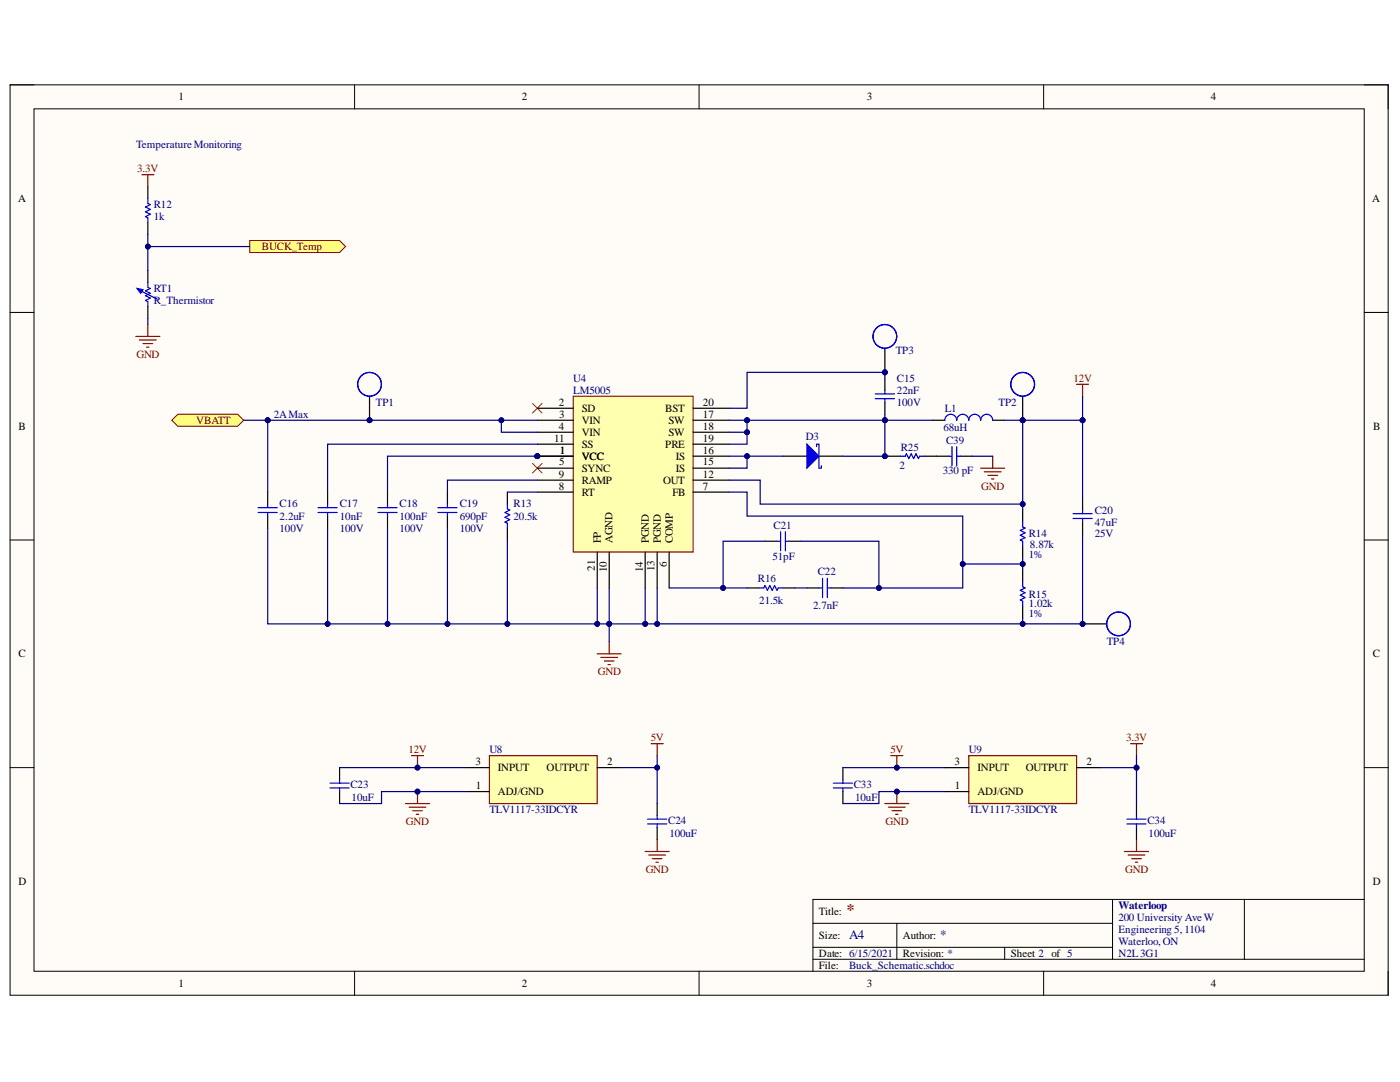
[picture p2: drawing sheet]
<svg xmlns="http://www.w3.org/2000/svg" width="279mm" height="216mm" viewBox="0 0 279 216" stroke-linecap="round" stroke-linejoin="round" font-family="sans-serif">
<defs><g id="words">
<text font-size="3.2" fill="#800000" x="168.9" y="182.5">*</text>
<g font-size="2.6" fill="#000080">
<text x="169.5" y="187.4">A4</text>
<text x="187.6" y="187.4">*</text>
</g>
<g font-size="2.2">
<text x="35.6" y="20">1</text>
<text x="104.2" y="20">2</text>
<text x="173" y="20">3</text>
<text x="241.7" y="20">4</text>
<text x="3.6" y="40.3">A</text>
<text x="273.9" y="40.3">A</text>
<text x="111.5" y="81">2</text>
<text x="111.6" y="83.3">3</text>
<text x="116.1" y="82.1">SD</text>
<text x="132.8" y="82.1">BST</text>
<text x="140.3" y="81">20</text>
<text x="140.3" y="83.3">17</text>
<text x="3.7" y="85.8">B</text>
<text x="110.6" y="88.1">11</text>
<text x="111.5" y="85.8">4</text>
<text x="116.1" y="84.5">VIN</text>
<text x="116.1" y="87">VIN</text>
<text x="116.1" y="89.3">SS</text>
<text x="132.8" y="89.3">PRE</text>
<text x="133.4" y="84.5">SW</text>
<text x="133.4" y="87">SW</text>
<text x="140.3" y="85.8">18</text>
<text x="140.3" y="88.1">19</text>
<text x="274" y="85.8">B</text>
<text x="111.5" y="95.3">9</text>
<text x="111.6" y="92.9">5</text>
<text x="111.7" y="90.5">1</text>
<text x="116.1" y="91.7">VCC</text>
<text x="116.1" y="94.1">SYNC</text>
<text x="134.9" y="91.7">IS</text>
<text x="134.9" y="94.1">IS</text>
<text x="140.3" y="90.5">16</text>
<text x="140.3" y="92.9">15</text>
<text x="140.3" y="95.3">12</text>
<text x="111.5" y="97.7">8</text>
<text x="116.1" y="96.5">RAMP</text>
<text x="116.1" y="98.9">RT</text>
<text x="132.3" y="96.5">OUT</text>
<text x="134.2" y="98.9">FB</text>
<text x="140.3" y="97.7">7</text>
<text x="118.7" y="113.9" transform="rotate(-90 118.7 113.9)">21</text>
<text x="119.9" y="108.4" transform="rotate(-90 119.9 108.4)">FP</text>
<text x="122.3" y="108.4" transform="rotate(-90 122.3 108.4)">AGND</text>
<text x="129.5" y="108.4" transform="rotate(-90 129.5 108.4)">PGND</text>
<text x="131.9" y="108.4" transform="rotate(-90 131.9 108.4)">PGND</text>
<text x="133.1" y="113.1" transform="rotate(-90 133.1 113.1)">6</text>
<text x="134.3" y="108.4" transform="rotate(-90 134.3 108.4)">COMP</text>
<text x="121.1" y="114.2" transform="rotate(-90 121.1 114.2)">10</text>
<text x="128.3" y="114.2" transform="rotate(-90 128.3 114.2)">14</text>
<text x="130.6" y="114" transform="rotate(-90 130.6 114)">13</text>
<text x="3.7" y="131.2">C</text>
<text x="274" y="131.2">C</text>
<text x="94.9" y="152.6">3</text>
<text x="99.4" y="153.9">INPUT</text>
<text x="109.1" y="153.9">OUTPUT</text>
<text x="121.2" y="152.6">2</text>
<text x="190.5" y="152.6">3</text>
<text x="195.1" y="153.9">INPUT</text>
<text x="204.7" y="153.9">OUTPUT</text>
<text x="216.8" y="152.6">2</text>
<text x="95" y="157.4">1</text>
<text x="99.4" y="158.6">ADJ/GND</text>
<text x="190.6" y="157.4">1</text>
<text x="195.1" y="158.6">ADJ/GND</text>
<text x="3.7" y="176.5">D</text>
<text x="274" y="176.5">D</text>
<text x="163.4" y="182.5">Title:</text>
<text x="163.4" y="187.4">Size:</text>
<text x="163.4" y="190.9">Date: 6/15/2021</text>
<text x="180.2" y="187.4">Author:</text>
<text x="180.2" y="190.9">Revision: *</text>
<text x="201.8" y="190.9">Sheet 2 of 5</text>
<text x="35.6" y="196.9">1</text>
<text x="104.2" y="196.9">2</text>
<text x="163.4" y="193.3">File:</text>
<text x="173" y="196.9">3</text>
<text x="241.7" y="196.9">4</text>
</g>
<g font-size="2.2" fill="#000080">
<text x="27.1" y="29.6">Temperature Monitoring</text>
<text x="30.7" y="41.5">R12</text>
<text x="30.7" y="44">1k</text>
<text x="30.7" y="58.2">RT1</text>
<text x="30.7" y="60.7">R_Thermistor</text>
<text x="178.8" y="70.7">TP3</text>
<text x="114.4" y="76.1">U4</text>
<text x="179" y="76.1">C15</text>
<text x="54.6" y="83.3">2AMax</text>
<text x="75" y="81">TP1</text>
<text x="114.4" y="78.6">LM5005</text>
<text x="179" y="78.6">22nF</text>
<text x="179" y="81">100V</text>
<text x="188.6" y="82.1">L1</text>
<text x="199.3" y="81">TP2</text>
<text x="160.8" y="87.9">D3</text>
<text x="188.3" y="86">68uH</text>
<text x="188.8" y="88.6">C39</text>
<text x="179.5" y="93.6">2</text>
<text x="179.8" y="90">R25</text>
<text x="188.1" y="94.6">330 pF</text>
<text x="55.8" y="101.2">C16</text>
<text x="67.8" y="101.2">C17</text>
<text x="79.7" y="101.2">C18</text>
<text x="91.7" y="101.2">C19</text>
<text x="102.5" y="101.2">R13</text>
<text x="55.8" y="103.7">2.2uF</text>
<text x="55.8" y="106.1">100V</text>
<text x="67.8" y="103.7">10nF</text>
<text x="67.8" y="106.1">100V</text>
<text x="79.7" y="103.7">100nF</text>
<text x="79.7" y="106.1">100V</text>
<text x="91.7" y="103.7">690pF</text>
<text x="91.7" y="106.1">100V</text>
<text x="102.5" y="103.7">20.5k</text>
<text x="154.4" y="105.6">C21</text>
<text x="205.3" y="107.2">R14</text>
<text x="218.5" y="104.9">47uF</text>
<text x="218.5" y="102.5">C20</text>
<text x="218.5" y="107.2">25V</text>
<text x="154.1" y="111.8">51pF</text>
<text x="205.3" y="111.3">1%</text>
<text x="205.6" y="109.4">8.87k</text>
<text x="151.3" y="116.1">R16</text>
<text x="163.2" y="114.7">C22</text>
<text x="205.3" y="119.2">R15</text>
<text x="151.5" y="120.4">21.5k</text>
<text x="162.3" y="121.6">2.7nF</text>
<text x="205.3" y="121.1">1.02k</text>
<text x="205.3" y="123">1%</text>
<text x="220.9" y="128.7">TP4</text>
<text x="97.7" y="150.3">U8</text>
<text x="193.4" y="150.3">U9</text>
<text x="69.9" y="157.2">C23</text>
<text x="70.2" y="159.8">10uF</text>
<text x="170.4" y="157.2">C33</text>
<text x="170.6" y="159.8">10uF</text>
<text x="97.7" y="162.3">TLV1117-33IDCYR</text>
<text x="133.3" y="164.4">C24</text>
<text x="133.6" y="167">100uF</text>
<text x="193.4" y="162.3">TLV1117-33IDCYR</text>
<text x="229" y="164.4">C34</text>
<text x="229.2" y="167">100uF</text>
<text x="223.2" y="181.4">Waterloop</text>
<text x="223.2" y="183.7">200 University Ave W</text>
<text x="223.2" y="186.1">Engineering 5,1104</text>
<text x="223.2" y="188.5">Waterloo, ON</text>
<text x="223.2" y="190.9">N2L3G1</text>
<text x="169.5" y="193.3">Buck_Schematic.schdoc</text>
</g>
<g font-size="2.2" fill="#800000">
<text x="27.4" y="34.3">3.3V</text>
<text x="52.3" y="49.9">BUCK_Temp</text>
<text x="27.2" y="71.4">GND</text>
<text x="214.3" y="76.1">12V</text>
<text x="39.1" y="84.5">VBATT</text>
<text x="195.8" y="97.7">GND</text>
<text x="119.3" y="134.7">GND</text>
<text x="129.9" y="147.9">5V</text>
<text x="224.8" y="147.9">3.3V</text>
<text x="81.5" y="150.3">12V</text>
<text x="177.7" y="150.3">5V</text>
<text x="81" y="164.6">GND</text>
<text x="176.7" y="164.6">GND</text>
<text x="128.9" y="174.2">GND</text>
<text x="224.6" y="174.2">GND</text>
</g>
</g></defs>
<path d="M2 16.9h275v181.7h-275z" fill-rule="evenodd" fill="#fffcf8"/>
<path d="M2 16.9h275v181.7h-275z" fill="none" stroke="#000" stroke-width=".2"/>
<path d="M6.8 21.7h265.5v172.1h-265.5z" fill-rule="evenodd" fill="#fffcf8"/>
<g fill="none" stroke="#000" stroke-width=".2">
<path d="M2 16.9h4.8M70.8 16.9v4.8M139.5 16.9v4.8M208.3 16.9v4.8M272.3 16.9h4.7v4.8M6.8 21.7h265.5v172.1h-265.5zM2 62.3h4.8M272.3 62.3h4.7M2 107.8h4.8M272.3 107.8h4.7M2 153.2h4.8M272.3 153.2h4.7"/>
<path d="M222 179.5v11.9M248.3 179.5v11.9M272.3 179.5h-110.1v14.3M70.8 193.8v4.8M139.5 193.8v4.8M162.2 184.2h59.8M162.2 191.4h110.1M162.2 189h59.8M179 184.2v7.2M200.5 189v2.4M208.3 193.8v4.8M277 193.8v4.8"/>
</g>
<path d="M106.3 80.5l1.9 1.9M106.3 92.5l1.9 1.9M108.2 80.5l-1.9 1.9M108.2 92.5l-1.9 1.9" fill="none" stroke="#f00" stroke-width=".2"/>
<circle cx="107.2" cy="91" r=".48" fill="#000080"/>
<circle cx="107.2" cy="91" r=".48" fill="none" stroke="#000080" stroke-width=".2"/>
<circle cx="107.2" cy="91" r=".48" fill="#000080"/>
<circle cx="107.2" cy="91" r=".48" fill="none" stroke="#000080" stroke-width=".2"/>
<path d="M114.4 79.1h23.9v31h-23.9z" fill-rule="evenodd" fill="#ffffb0"/>
<path d="M114.4 79.1h23.9v31h-23.9z" fill="none" stroke="#85200c" stroke-width=".24"/>
<path d="M107.2 91h7.2" fill="none" stroke="#000" stroke-width=".24"/>
<circle cx="107.2" cy="91" r=".48" fill="#000080"/>
<circle cx="107.2" cy="91" r=".48" fill="none" stroke="#000080" stroke-width=".2"/>
<path d="M107.2 81.5h7.2M107.2 83.9h7.2M107.2 86.2h7.2M107.2 88.6h7.2M107.2 91h7.2M138.3 81.5h7.2M138.3 83.9h7.2M138.3 86.2h7.2M138.3 88.6h7.2M138.3 91h7.2" fill="none" stroke="#000" stroke-width=".24"/>
<circle cx="107.2" cy="91" r=".48" fill="#000080"/>
<circle cx="107.2" cy="91" r=".48" fill="none" stroke="#000080" stroke-width=".2"/>
<g fill="none" stroke="#000" stroke-width=".24">
<path d="M176.6 75.5v2.4M53.4 98.2v2.4M65.4 98.2v2.4M77.3 98.2v2.4M89.3 98.2v2.4M101.3 98.2v2.4M107.2 93.4h7.2M107.2 95.8h7.2M107.2 98.2h7.2M138.3 93.4h7.2M138.3 95.8h7.2M138.3 98.2h7.2"/>
<path d="M156.3 91h4.7M163.4 91h4.8M176.6 80.3v2.4M186.2 83.9h2.3M198.1 83.9h2.4M53.4 103v2.4M65.4 103v2.4M77.3 103v2.4M89.3 103v2.4M101.3 105.4v2.4M119.2 110.1v7.2M121.6 110.1v7.2"/>
<path d="M128.8 110.1v7.2M131.2 110.1v7.2M133.5 110.1v7.2"/>
</g>
<g fill="none" stroke="#00f" stroke-width=".24">
<path d="M174.7 78.6h3.8M174.7 79.5h3.8M176.6 77.9v.7M176.6 79.5v.8M188.5 83.9a1.19 1.19 0 0 1 1.2-1.2 1.19 1.19 0 0 1 1.2 1.2 1.2 1.2 0 0 1 1.2-1.2 1.2 1.2 0 0 1 1.2 1.2 1.19 1.19 0 0 1 1.2-1.2 1.19 1.19 0 0 1 1.2 1.2 1.19 1.19 0 0 1 1.2-1.2 1.19 1.19 0 0 1 1.2 1.2M51.5 101.3h3.8M51.5 102.3h3.8M53.4 100.6v.7M53.4 102.3v.7M63.5 101.3h3.8M63.5 102.3h3.8M65.4 100.6v.7"/>
<path d="M65.4 102.3v.7M75.4 101.3h3.9M75.4 102.3h3.9M77.3 100.6v.7M77.3 102.3v.7M87.4 101.3h3.8M87.4 102.3h3.8M89.3 100.6v.7M89.3 102.3v.7M101.3 100.6v.9l.4 .3-.9 .5 .9 .4-.9 .5 .9 .5-.9 .5 .5 .2v1"/>
</g>
<path d="M161 88.6l2.4 2.4-2.4 2.4z" fill="#00f"/>
<g fill="none" stroke="#00f" stroke-width=".24">
<path d="M161 88.6l2.4 2.4-2.4 2.4zM163 89.1v-.5h.4v4.8h.5v-.5M151.5 117.3h.9l.3-.5 .5 1 .4-1 .5 1 .5-1 .5 1 .2-.5h1M155.1 108h.7M155.8 106.1v3.8M156.7 106.1v3.8M156.7 108h.8M163.4 117.3h.8M164.2 115.4v3.8M165.1 117.3h.7M165.1 115.4v3.8M204.1 104.2v.9l.5 .3-1 .4 1 .5-1 .5 1 .5-1 .5 .5 .2v1"/>
<path d="M204.1 116.1v1l.5 .2-1 .5 1 .5-1 .4 1 .5-1 .5 .5 .2v1M214.1 103.5h3.9M214.1 102.5h3.9M216.1 101.8v.7M216.1 103.5v.7"/>
</g>
<path d="M216.1 99.4v2.4M149.1 117.3h2.4M152.7 108h2.4M156.3 117.3h2.4M157.5 108h2.3M161 117.3h2.4M165.8 117.3h2.4M204.1 101.8v2.4M204.1 109v2.3M204.1 113.7v2.4M216.1 104.2v2.4M204.1 120.9v2.4" fill="none" stroke="#000" stroke-width=".24"/>
<path d="M214.9 76.7h2.3M216.1 76.7v2.4M119.2 130.5h4.8M119.9 131.2h3.4M120.6 131.9h1.9M121.3 132.6h.5M121.6 128.1v2.4" fill="none" stroke="#800000" stroke-width=".24"/>
<circle cx="73.8" cy="83.9" r=".48" fill="#000080"/>
<circle cx="73.8" cy="83.9" r=".48" fill="none" stroke="#000080" stroke-width=".2"/>
<path d="M73.7 79.1v4.8" fill="none" stroke="#000" stroke-width=".24"/>
<circle cx="73.8" cy="83.9" r=".48" fill="#000080"/>
<circle cx="73.8" cy="83.9" r=".48" fill="none" stroke="#000080" stroke-width=".2"/>
<circle cx="73.8" cy="76.7" r="2.36" fill="none" stroke="#00f" stroke-width=".24"/>
<circle cx="204.1" cy="83.9" r=".48" fill="#000080"/>
<circle cx="204.1" cy="83.9" r=".48" fill="none" stroke="#000080" stroke-width=".2"/>
<path d="M204.1 79.1v4.8" fill="none" stroke="#000" stroke-width=".24"/>
<circle cx="204.1" cy="83.9" r=".48" fill="#000080"/>
<circle cx="204.1" cy="83.9" r=".48" fill="none" stroke="#000080" stroke-width=".2"/>
<circle cx="204.1" cy="76.7" r="2.37" fill="none" stroke="#00f" stroke-width=".24"/>
<circle cx="216.1" cy="124.5" r=".48" fill="#000080"/>
<circle cx="216.1" cy="124.5" r=".48" fill="none" stroke="#000080" stroke-width=".2"/>
<path d="M216.1 124.5h4.7" fill="none" stroke="#000" stroke-width=".24"/>
<circle cx="216.1" cy="124.5" r=".48" fill="#000080"/>
<circle cx="216.1" cy="124.5" r=".48" fill="none" stroke="#000080" stroke-width=".2"/>
<g fill="none" stroke="#00f" stroke-width=".24">
<path d="M28.1 58l3.3 1.7M29.5 56.4v.9l.5 .3-1 .4 1 .5-1 .5 1 .5-1 .5 .5 .2v.9"/>
<circle cx="223.2" cy="124.5" r="2.37"/>
<circle cx="223.2" cy="124.5" r="2.36"/>
</g>
<path d="M29.5 54v2.4M29.5 61.1v2.4" fill="none" stroke="#000" stroke-width=".24"/>
<path d="M27.4 57.6l1.1 .2-.4 .7z" fill="#00f"/>
<path d="M29.5 39.6v1l.5 .2-1 .5 1 .5-1 .5 1 .4-1 .5 .5 .3v.9M27.4 57.6l1.1 .2-.4 .7z" fill="none" stroke="#00f" stroke-width=".24"/>
<path d="M29.5 37.2v2.4M29.5 44.4v2.4" fill="none" stroke="#000" stroke-width=".24"/>
<path d="M27.1 67.1h4.8M27.8 67.8h3.4M28.5 68.6h2M29.3 69.3h.4M29.5 64.7v2.4" fill="none" stroke="#800000" stroke-width=".24"/>
<path d="M49.8 48h18l1.2 1.2-1.2 1.2h-18z" fill-rule="evenodd" fill="#ffff80"/>
<path d="M49.8 48h18l1.2 1.2-1.2 1.2h-18z" fill="none" stroke="#800000" stroke-width=".2"/>
<path d="M97.7 150.8h21.5v9.5h-21.5z" fill-rule="evenodd" fill="#ffffb0"/>
<path d="M28.3 34.9h2.4M29.5 34.9v2.3M82.1 150.8h2.4M83.3 150.8v2.4M97.7 150.8h21.5v9.5h-21.5zM130 148.4h2.3M131.2 148.4v2.4M128.8 169.9h4.7M129.5 170.6h3.3M130.2 171.3h1.9M130.9 172.1h.5M131.2 167.5v2.4" fill="none" stroke="#800000" stroke-width=".24"/>
<path d="M92.9 157.9h4.8M92.9 153.2h4.8M119.2 153.2h4.8M131.2 160.3v2.4M131.2 165.1v2.4" fill="none" stroke="#000" stroke-width=".24"/>
<path d="M129.2 164.4h3.9M129.2 163.4h3.9M131.2 162.7v.7M131.2 164.4v.7" fill="none" stroke="#00f" stroke-width=".24"/>
<circle cx="83.3" cy="153.2" r=".48" fill="#000080"/>
<circle cx="83.3" cy="153.2" r=".48" fill="none" stroke="#000080" stroke-width=".2"/>
<path d="M83.3 157.9v2.4M80.9 160.3h4.8M81.6 161.1h3.4M82.4 161.8h1.9M83.1 162.5h.5" fill="none" stroke="#800000" stroke-width=".24"/>
<circle cx="83.3" cy="157.9" r=".48" fill="#000080"/>
<circle cx="83.3" cy="157.9" r=".48" fill="none" stroke="#000080" stroke-width=".2"/>
<path d="M193.3 150.8h21.6v9.5h-21.6z" fill-rule="evenodd" fill="#ffffb0"/>
<path d="M177.8 150.8h2.4M179 150.8v2.4M193.3 150.8h21.6v9.5h-21.6zM225.6 148.4h2.4M226.8 148.4v2.4M224.4 169.9h4.8M225.1 170.6h3.4M225.9 171.3h1.9M226.6 172.1h.5M226.8 167.5v2.4" fill="none" stroke="#800000" stroke-width=".24"/>
<path d="M188.5 157.9h4.8M188.5 153.2h4.8M214.9 153.2h4.7M226.8 160.3v2.4M226.8 165.1v2.4" fill="none" stroke="#000" stroke-width=".24"/>
<path d="M224.9 164.4h3.8M224.9 163.5h3.8M226.8 162.7v.8M226.8 164.4v.7" fill="none" stroke="#00f" stroke-width=".24"/>
<circle cx="179" cy="153.2" r=".48" fill="#000080"/>
<circle cx="179" cy="153.2" r=".48" fill="none" stroke="#000080" stroke-width=".2"/>
<path d="M179 157.9v2.4M176.6 160.3h4.8M177.3 161.1h3.4M178 161.8h1.9M178.7 162.5h.5" fill="none" stroke="#800000" stroke-width=".24"/>
<circle cx="179" cy="157.9" r=".48" fill="#000080"/>
<circle cx="179" cy="157.9" r=".48" fill="none" stroke="#000080" stroke-width=".2"/>
<path d="M67.8 153.2v2.4M67.8 157.9v2.4M168.2 153.2v2.4M168.2 157.9v2.4" fill="none" stroke="#000" stroke-width=".24"/>
<path d="M65.9 157.2h3.8M65.9 156.3h3.8M67.8 155.6v.7M67.8 157.2v.7M166.3 157.2h3.8M166.3 156.3h3.8M168.2 155.6v.7M168.2 157.2v.7" fill="none" stroke="#00f" stroke-width=".24"/>
<path d="M34.3 83.9l1.2-1.2h11.9l1.2 1.2-1.2 1.1h-11.9z" fill-rule="evenodd" fill="#ffff80"/>
<path d="M34.3 83.9l1.2-1.2h11.9l1.2 1.2-1.2 1.1h-11.9z" fill="none" stroke="#800000" stroke-width=".2"/>
<path d="M186.9 91h2.4M191.7 91h2.4" fill="none" stroke="#000" stroke-width=".24"/>
<path d="M189.3 91h.7M190 89.1v3.8M190.9 89.1v3.8M190.9 91h.8" fill="none" stroke="#00f" stroke-width=".24"/>
<path d="M195.7 93.4h4.8M196.4 94.1h3.4M197.2 94.9h1.9M197.9 95.6h.5M198.1 91v2.4" fill="none" stroke="#800000" stroke-width=".24"/>
<circle cx="176.6" cy="74.3" r=".48" fill="#000080"/>
<circle cx="176.6" cy="74.3" r=".48" fill="none" stroke="#000080" stroke-width=".2"/>
<path d="M176.6 69.5v4.8" fill="none" stroke="#000" stroke-width=".24"/>
<circle cx="176.6" cy="74.3" r=".48" fill="#000080"/>
<circle cx="176.6" cy="74.3" r=".48" fill="none" stroke="#000080" stroke-width=".2"/>
<circle cx="176.6" cy="67.1" r="2.36" fill="none" stroke="#00f" stroke-width=".24"/>
<path d="M216.1 79.1v4.8" fill="none" stroke="#000080" stroke-width=".24"/>
<circle cx="216.1" cy="83.9" r=".48" fill="#000080"/>
<circle cx="216.1" cy="83.9" r=".48" fill="none" stroke="#000080" stroke-width=".2"/>
<path d="M29.5 46.8v2.4h20.3" fill="none" stroke="#000080" stroke-width=".24"/>
<circle cx="29.5" cy="49.2" r=".48" fill="#000080"/>
<circle cx="29.5" cy="49.2" r=".48" fill="none" stroke="#000080" stroke-width=".2"/>
<path d="M53.4 105.4v19.1h35.9v-19.1" fill="none" stroke="#000080" stroke-width=".24"/>
<circle cx="89.3" cy="124.5" r=".48" fill="#000080"/>
<circle cx="89.3" cy="124.5" r=".48" fill="none" stroke="#000080" stroke-width=".2"/>
<circle cx="77.3" cy="124.5" r=".48" fill="#000080"/>
<circle cx="77.3" cy="124.5" r=".48" fill="none" stroke="#000080" stroke-width=".2"/>
<circle cx="65.4" cy="124.5" r=".48" fill="#000080"/>
<circle cx="65.4" cy="124.5" r=".48" fill="none" stroke="#000080" stroke-width=".2"/>
<path d="M107.2 88.6h-41.8v9.6M107.2 91h-29.9v7.2" fill="none" stroke="#000080" stroke-width=".24"/>
<circle cx="107.2" cy="91" r=".48" fill="#000080"/>
<circle cx="107.2" cy="91" r=".48" fill="none" stroke="#000080" stroke-width=".2"/>
<path d="M101.3 107.8v16.7h-12" fill="none" stroke="#000080" stroke-width=".24"/>
<circle cx="101.3" cy="124.5" r=".48" fill="#000080"/>
<circle cx="101.3" cy="124.5" r=".48" fill="none" stroke="#000080" stroke-width=".2"/>
<circle cx="89.3" cy="124.5" r=".48" fill="#000080"/>
<circle cx="89.3" cy="124.5" r=".48" fill="none" stroke="#000080" stroke-width=".2"/>
<path d="M107.2 95.8h-17.9v2.4M101.3 124.5h17.9" fill="none" stroke="#000080" stroke-width=".24"/>
<circle cx="101.3" cy="124.5" r=".48" fill="#000080"/>
<circle cx="101.3" cy="124.5" r=".48" fill="none" stroke="#000080" stroke-width=".2"/>
<circle cx="119.2" cy="124.5" r=".48" fill="#000080"/>
<circle cx="119.2" cy="124.5" r=".48" fill="none" stroke="#000080" stroke-width=".2"/>
<path d="M101.3 98.2h5.9M119.2 117.3v7.2h2.4v-7.2" fill="none" stroke="#000080" stroke-width=".24"/>
<circle cx="119.2" cy="124.5" r=".48" fill="#000080"/>
<circle cx="119.2" cy="124.5" r=".48" fill="none" stroke="#000080" stroke-width=".2"/>
<circle cx="121.6" cy="124.5" r=".48" fill="#000080"/>
<circle cx="121.6" cy="124.5" r=".48" fill="none" stroke="#000080" stroke-width=".2"/>
<path d="M131.2 117.3v7.2h-9.6" fill="none" stroke="#000080" stroke-width=".24"/>
<circle cx="121.6" cy="124.5" r=".48" fill="#000080"/>
<circle cx="121.6" cy="124.5" r=".48" fill="none" stroke="#000080" stroke-width=".2"/>
<circle cx="128.8" cy="124.5" r=".48" fill="#000080"/>
<circle cx="128.8" cy="124.5" r=".48" fill="none" stroke="#000080" stroke-width=".2"/>
<circle cx="131.1" cy="124.5" r=".48" fill="#000080"/>
<circle cx="131.1" cy="124.5" r=".48" fill="none" stroke="#000080" stroke-width=".2"/>
<path d="M133.5 117.3h15.6" fill="none" stroke="#000080" stroke-width=".24"/>
<circle cx="144.3" cy="117.3" r=".48" fill="#000080"/>
<circle cx="144.3" cy="117.3" r=".48" fill="none" stroke="#000080" stroke-width=".2"/>
<path d="M152.7 108h-8.4v9.3" fill="none" stroke="#000080" stroke-width=".24"/>
<circle cx="144.3" cy="117.3" r=".48" fill="#000080"/>
<circle cx="144.3" cy="117.3" r=".48" fill="none" stroke="#000080" stroke-width=".2"/>
<path d="M149.1 91v2.4h-3.6" fill="none" stroke="#000080" stroke-width=".24"/>
<circle cx="149.1" cy="91" r=".48" fill="#000080"/>
<circle cx="149.1" cy="91" r=".48" fill="none" stroke="#000080" stroke-width=".2"/>
<path d="M149.1 83.9v4.7h-3.6" fill="none" stroke="#000080" stroke-width=".24"/>
<circle cx="149.1" cy="86.2" r=".48" fill="#000080"/>
<circle cx="149.1" cy="86.2" r=".48" fill="none" stroke="#000080" stroke-width=".2"/>
<circle cx="149.1" cy="83.9" r=".48" fill="#000080"/>
<circle cx="149.1" cy="83.9" r=".48" fill="none" stroke="#000080" stroke-width=".2"/>
<path d="M145.5 86.2h3.6" fill="none" stroke="#000080" stroke-width=".24"/>
<circle cx="149.1" cy="86.2" r=".48" fill="#000080"/>
<circle cx="149.1" cy="86.2" r=".48" fill="none" stroke="#000080" stroke-width=".2"/>
<path d="M145.5 83.9h3.6" fill="none" stroke="#000080" stroke-width=".24"/>
<circle cx="149.1" cy="83.9" r=".48" fill="#000080"/>
<circle cx="149.1" cy="83.9" r=".48" fill="none" stroke="#000080" stroke-width=".2"/>
<path d="M176.6 75.5v-1.2h-27.5v7.2h-3.6" fill="none" stroke="#000080" stroke-width=".24"/>
<circle cx="176.6" cy="74.3" r=".48" fill="#000080"/>
<circle cx="176.6" cy="74.3" r=".48" fill="none" stroke="#000080" stroke-width=".2"/>
<path d="M158.7 117.3h2.3M159.9 108h15.5v9.3" fill="none" stroke="#000080" stroke-width=".24"/>
<circle cx="175.4" cy="117.3" r=".48" fill="#000080"/>
<circle cx="175.4" cy="117.3" r=".48" fill="none" stroke="#000080" stroke-width=".2"/>
<path d="M65.4 105.4v19.1" fill="none" stroke="#000080" stroke-width=".24"/>
<circle cx="65.4" cy="124.5" r=".48" fill="#000080"/>
<circle cx="65.4" cy="124.5" r=".48" fill="none" stroke="#000080" stroke-width=".2"/>
<path d="M77.3 105.4v19.1" fill="none" stroke="#000080" stroke-width=".24"/>
<circle cx="77.3" cy="124.5" r=".48" fill="#000080"/>
<circle cx="77.3" cy="124.5" r=".48" fill="none" stroke="#000080" stroke-width=".2"/>
<path d="M121.6 124.5v3.6" fill="none" stroke="#000080" stroke-width=".24"/>
<circle cx="121.6" cy="124.5" r=".48" fill="#000080"/>
<circle cx="121.6" cy="124.5" r=".48" fill="none" stroke="#000080" stroke-width=".2"/>
<path d="M128.8 117.3v7.2" fill="none" stroke="#000080" stroke-width=".24"/>
<circle cx="128.8" cy="124.5" r=".48" fill="#000080"/>
<circle cx="128.8" cy="124.5" r=".48" fill="none" stroke="#000080" stroke-width=".2"/>
<path d="M176.6 82.7v1.2" fill="none" stroke="#000080" stroke-width=".24"/>
<circle cx="176.6" cy="83.9" r=".48" fill="#000080"/>
<circle cx="176.6" cy="83.9" r=".48" fill="none" stroke="#000080" stroke-width=".2"/>
<path d="M216.1 83.9v15.5" fill="none" stroke="#000080" stroke-width=".24"/>
<circle cx="216.1" cy="83.9" r=".48" fill="#000080"/>
<circle cx="216.1" cy="83.9" r=".48" fill="none" stroke="#000080" stroke-width=".2"/>
<path d="M107.2 83.9h-7.1v2.3h7.1" fill="none" stroke="#000080" stroke-width=".24"/>
<circle cx="100.1" cy="83.9" r=".48" fill="#000080"/>
<circle cx="100.1" cy="83.9" r=".48" fill="none" stroke="#000080" stroke-width=".2"/>
<path d="M204.1 83.9h12" fill="none" stroke="#000080" stroke-width=".24"/>
<circle cx="204.1" cy="83.9" r=".48" fill="#000080"/>
<circle cx="204.1" cy="83.9" r=".48" fill="none" stroke="#000080" stroke-width=".2"/>
<circle cx="216.1" cy="83.9" r=".48" fill="#000080"/>
<circle cx="216.1" cy="83.9" r=".48" fill="none" stroke="#000080" stroke-width=".2"/>
<path d="M131.2 150.8v2.4" fill="none" stroke="#000080" stroke-width=".24"/>
<circle cx="131.1" cy="153.2" r=".48" fill="#000080"/>
<circle cx="131.1" cy="153.2" r=".48" fill="none" stroke="#000080" stroke-width=".2"/>
<path d="M29.5 49.2v4.8" fill="none" stroke="#000080" stroke-width=".24"/>
<circle cx="29.5" cy="49.2" r=".48" fill="#000080"/>
<circle cx="29.5" cy="49.2" r=".48" fill="none" stroke="#000080" stroke-width=".2"/>
<path d="M29.5 63.5v1.2M67.8 153.2h25.1" fill="none" stroke="#000080" stroke-width=".24"/>
<circle cx="83.3" cy="153.2" r=".48" fill="#000080"/>
<circle cx="83.3" cy="153.2" r=".48" fill="none" stroke="#000080" stroke-width=".2"/>
<path d="M124 153.2h7.2v7.1" fill="none" stroke="#000080" stroke-width=".24"/>
<circle cx="131.1" cy="153.2" r=".48" fill="#000080"/>
<circle cx="131.1" cy="153.2" r=".48" fill="none" stroke="#000080" stroke-width=".2"/>
<path d="M226.8 150.8v2.4" fill="none" stroke="#000080" stroke-width=".24"/>
<circle cx="226.8" cy="153.2" r=".48" fill="#000080"/>
<circle cx="226.8" cy="153.2" r=".48" fill="none" stroke="#000080" stroke-width=".2"/>
<path d="M219.6 153.2h7.2v7.1" fill="none" stroke="#000080" stroke-width=".24"/>
<circle cx="226.8" cy="153.2" r=".48" fill="#000080"/>
<circle cx="226.8" cy="153.2" r=".48" fill="none" stroke="#000080" stroke-width=".2"/>
<path d="M92.9 157.9h-16.8v2.4h-8.3" fill="none" stroke="#000080" stroke-width=".24"/>
<circle cx="83.3" cy="157.9" r=".48" fill="#000080"/>
<circle cx="83.3" cy="157.9" r=".48" fill="none" stroke="#000080" stroke-width=".2"/>
<path d="M168.2 153.2h20.3" fill="none" stroke="#000080" stroke-width=".24"/>
<circle cx="179" cy="153.2" r=".48" fill="#000080"/>
<circle cx="179" cy="153.2" r=".48" fill="none" stroke="#000080" stroke-width=".2"/>
<path d="M188.5 157.9h-13.1v2.4h-7.2" fill="none" stroke="#000080" stroke-width=".24"/>
<circle cx="179" cy="157.9" r=".48" fill="#000080"/>
<circle cx="179" cy="157.9" r=".48" fill="none" stroke="#000080" stroke-width=".2"/>
<path d="M53.4 83.9h46.7" fill="none" stroke="#000080" stroke-width=".24"/>
<circle cx="100.1" cy="83.9" r=".48" fill="#000080"/>
<circle cx="100.1" cy="83.9" r=".48" fill="none" stroke="#000080" stroke-width=".2"/>
<circle cx="73.8" cy="83.9" r=".48" fill="#000080"/>
<circle cx="73.8" cy="83.9" r=".48" fill="none" stroke="#000080" stroke-width=".2"/>
<circle cx="53.4" cy="83.9" r=".48" fill="#000080"/>
<circle cx="53.4" cy="83.9" r=".48" fill="none" stroke="#000080" stroke-width=".2"/>
<path d="M48.6 83.9h4.8" fill="none" stroke="#000080" stroke-width=".24"/>
<circle cx="53.4" cy="83.9" r=".48" fill="#000080"/>
<circle cx="53.4" cy="83.9" r=".48" fill="none" stroke="#000080" stroke-width=".2"/>
<path d="M204.1 123.3v1.2" fill="none" stroke="#000080" stroke-width=".24"/>
<circle cx="204.1" cy="124.5" r=".48" fill="#000080"/>
<circle cx="204.1" cy="124.5" r=".48" fill="none" stroke="#000080" stroke-width=".2"/>
<path d="M204.1 112.5v1.2" fill="none" stroke="#000080" stroke-width=".24"/>
<circle cx="204.1" cy="112.5" r=".48" fill="#000080"/>
<circle cx="204.1" cy="112.5" r=".48" fill="none" stroke="#000080" stroke-width=".2"/>
<path d="M192.1 112.5v4.8h-23.9" fill="none" stroke="#000080" stroke-width=".24"/>
<circle cx="175.4" cy="117.3" r=".48" fill="#000080"/>
<circle cx="175.4" cy="117.3" r=".48" fill="none" stroke="#000080" stroke-width=".2"/>
<circle cx="192.1" cy="112.5" r=".48" fill="#000080"/>
<circle cx="192.1" cy="112.5" r=".48" fill="none" stroke="#000080" stroke-width=".2"/>
<path d="M53.4 83.9v14.3" fill="none" stroke="#000080" stroke-width=".24"/>
<circle cx="53.4" cy="83.9" r=".48" fill="#000080"/>
<circle cx="53.4" cy="83.9" r=".48" fill="none" stroke="#000080" stroke-width=".2"/>
<path d="M145.5 98.2h3.6v4.8h43v9.5h12v-1.2" fill="none" stroke="#000080" stroke-width=".24"/>
<circle cx="192.1" cy="112.5" r=".48" fill="#000080"/>
<circle cx="192.1" cy="112.5" r=".48" fill="none" stroke="#000080" stroke-width=".2"/>
<circle cx="204.1" cy="112.5" r=".48" fill="#000080"/>
<circle cx="204.1" cy="112.5" r=".48" fill="none" stroke="#000080" stroke-width=".2"/>
<path d="M200.5 83.9h3.6v17.9" fill="none" stroke="#000080" stroke-width=".24"/>
<circle cx="204.1" cy="100.6" r=".48" fill="#000080"/>
<circle cx="204.1" cy="100.6" r=".48" fill="none" stroke="#000080" stroke-width=".2"/>
<circle cx="204.1" cy="83.9" r=".48" fill="#000080"/>
<circle cx="204.1" cy="83.9" r=".48" fill="none" stroke="#000080" stroke-width=".2"/>
<path d="M145.5 95.8h6.2v4.8h52.4" fill="none" stroke="#000080" stroke-width=".24"/>
<circle cx="204.1" cy="100.6" r=".48" fill="#000080"/>
<circle cx="204.1" cy="100.6" r=".48" fill="none" stroke="#000080" stroke-width=".2"/>
<path d="M216.1 106.6v17.9h-84.9" fill="none" stroke="#000080" stroke-width=".24"/>
<circle cx="131.1" cy="124.5" r=".48" fill="#000080"/>
<circle cx="131.1" cy="124.5" r=".48" fill="none" stroke="#000080" stroke-width=".2"/>
<circle cx="204.1" cy="124.5" r=".48" fill="#000080"/>
<circle cx="204.1" cy="124.5" r=".48" fill="none" stroke="#000080" stroke-width=".2"/>
<circle cx="216.1" cy="124.5" r=".48" fill="#000080"/>
<circle cx="216.1" cy="124.5" r=".48" fill="none" stroke="#000080" stroke-width=".2"/>
<path d="M145.5 91h10.8" fill="none" stroke="#000080" stroke-width=".24"/>
<circle cx="149.1" cy="91" r=".48" fill="#000080"/>
<circle cx="149.1" cy="91" r=".48" fill="none" stroke="#000080" stroke-width=".2"/>
<path d="M149.1 83.9h37.1M194.1 91h4" fill="none" stroke="#000080" stroke-width=".24"/>
<circle cx="149.1" cy="83.9" r=".48" fill="#000080"/>
<circle cx="149.1" cy="83.9" r=".48" fill="none" stroke="#000080" stroke-width=".2"/>
<circle cx="176.6" cy="83.9" r=".48" fill="#000080"/>
<circle cx="176.6" cy="83.9" r=".48" fill="none" stroke="#000080" stroke-width=".2"/>
<path d="M176.6 83.9v7.1h-8.4" fill="none" stroke="#000080" stroke-width=".24"/>
<circle cx="176.6" cy="91" r=".48" fill="#000080"/>
<circle cx="176.6" cy="91" r=".48" fill="none" stroke="#000080" stroke-width=".2"/>
<circle cx="176.6" cy="83.9" r=".48" fill="#000080"/>
<circle cx="176.6" cy="83.9" r=".48" fill="none" stroke="#000080" stroke-width=".2"/>
<path d="M177.3 91h2.4M184.5 91h2.4" fill="none" stroke="#000" stroke-width=".24"/>
<path d="M179.7 91h1l.2-.5 .5 1 .5-1 .4 1 .5-1 .5 1 .2-.5h1" fill="none" stroke="#00f" stroke-width=".24"/>
<path d="M176.6 91h.7" fill="none" stroke="#000080" stroke-width=".24"/>
<circle cx="176.6" cy="91" r=".48" fill="#000080"/>
<circle cx="176.6" cy="91" r=".48" fill="none" stroke="#000080" stroke-width=".2"/>
<use href="#words"/>
</svg>
